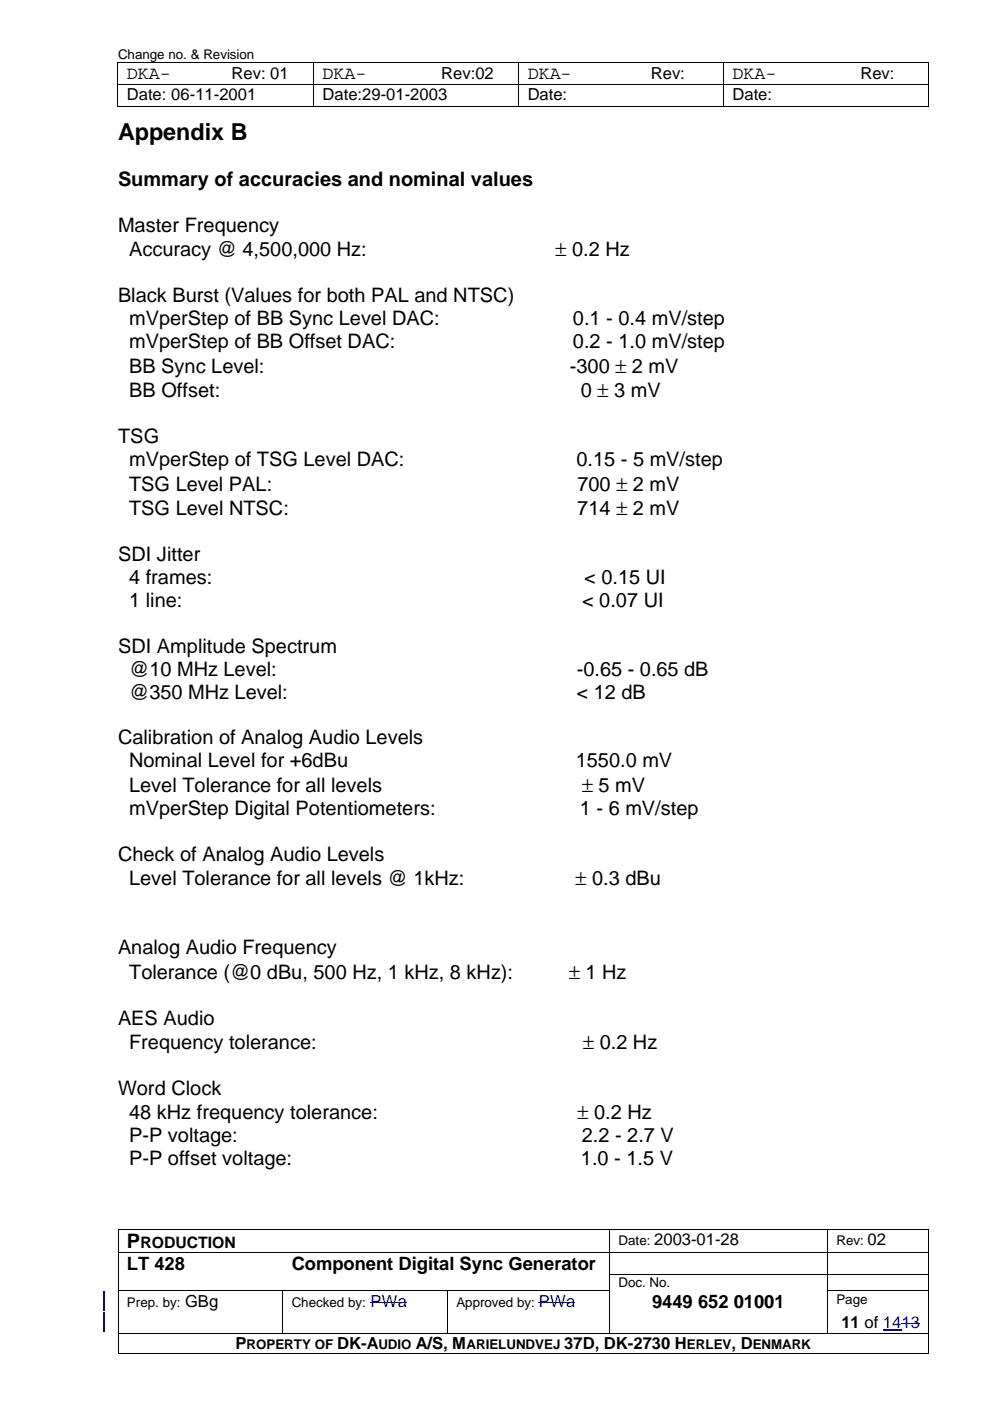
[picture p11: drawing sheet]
<svg xmlns="http://www.w3.org/2000/svg" width="210mm" height="297mm" viewBox="0 0 210 297" stroke-linecap="round" stroke-linejoin="round" font-family="sans-serif">
<defs><g id="words">
<text font-size="5" x="25" y="29.6">Appendix B</text>
<g font-size="4.2">
<text x="25" y="39.4">Summary of accuracies and nominal values</text>
<text x="25" y="49.2">Master Frequency</text>
<text x="27.4" y="54.3">Accuracy @ 4,500,000 Hz:</text>
<text x="117.8" y="54.3">± 0.2 Hz</text>
<text x="25" y="64.1">Black Burst (Values for both PAL and NTSC)</text>
<text x="27.4" y="68.9">mVperStep of BB Sync Level DAC:</text>
<text x="121.5" y="68.9">0.1 - 0.4 mV/step</text>
<text x="27.4" y="73.8">mVperStep of BB Offset DAC:</text>
<text x="121.5" y="73.8">0.2 - 1.0 mV/step</text>
<text x="27.4" y="79">BB Sync Level:</text>
<text x="120.8" y="79">-300 ± 2 mV</text>
<text x="27.4" y="84.2">BB Offset:</text>
<text x="123.2" y="84.2">0 ± 3 mV</text>
<text x="25" y="93.9">TSG</text>
<text x="27.4" y="98.8">mVperStep of TSG Level DAC:</text>
<text x="122.2" y="98.8">0.15 - 5 mV/step</text>
<text x="27.4" y="104">TSG Level PAL:</text>
<text x="122.4" y="104">700 ± 2 mV</text>
<text x="27.4" y="109.2">TSG Level NTSC:</text>
<text x="122.4" y="109.2">714 ± 2 mV</text>
<text x="25" y="118.9">SDI Jitter</text>
<text x="27.4" y="123.8">4 frames:</text>
<text x="123.9" y="123.8">&lt; 0.15 UI</text>
<text x="27.4" y="128.6">1 line:</text>
<text x="123.4" y="128.6">&lt; 0.07 UI</text>
<text x="25" y="138.4">SDI Amplitude Spectrum</text>
<text x="27.4" y="143.2">@10 MHz Level:</text>
<text x="122.3" y="143.2">-0.65 - 0.65 dB</text>
<text x="27.4" y="148.1">@350 MHz Level:</text>
<text x="122.3" y="148.1">&lt; 12 dB</text>
<text x="25" y="157.8">Calibration of Analog Audio Levels</text>
<text x="27.4" y="167.9">Level Tolerance for all levels</text>
<text x="27.4" y="162.7">Nominal Level for +6dBu</text>
<text x="122.1" y="162.7">1550.0 mV</text>
<text x="123.4" y="167.9">± 5 mV</text>
<text x="27.4" y="172.8">mVperStep Digital Potentiometers:</text>
<text x="122.9" y="172.8">1 - 6 mV/step</text>
<text x="25" y="182.5">Check of Analog Audio Levels</text>
<text x="27.4" y="187.7">Level Tolerance for all levels @ 1kHz:</text>
<text x="122" y="187.7">± 0.3 dBu</text>
<text x="25" y="202.3">Analog Audio Frequency</text>
<text x="27.4" y="207.5">Tolerance (@0 dBu, 500 Hz, 1 kHz, 8 kHz):</text>
<text x="120.7" y="207.5">± 1 Hz</text>
<text x="25" y="217.2">AES Audio</text>
<text x="27.4" y="222.4">Frequency tolerance:</text>
<text x="123.7" y="222.4">± 0.2 Hz</text>
<text x="25" y="232.1">Word Clock</text>
<text x="27.4" y="237.3">48 kHz frequency tolerance:</text>
<text x="122.5" y="237.3">± 0.2 Hz</text>
<text x="27.4" y="242.2">P-P voltage:</text>
<text x="123.4" y="242.2">2.2 - 2.7 V</text>
<text x="27.4" y="247.1">P-P offset voltage:</text>
<text x="123.2" y="247.1">1.0 - 1.5 V</text>
<text x="26.9" y="264.6">P</text>
</g>
<g font-size="3.9">
<text x="26.9" y="16.7">DKA-</text>
<text x="68.4" y="16.7">DKA-</text>
<text x="111.9" y="16.7">DKA-</text>
<text x="155.3" y="16.7">DKA-</text>
<text x="26.9" y="269.3">LT 428</text>
<text x="61.8" y="269.3">Component Digital Sync Generator</text>
<text x="138.3" y="277.4">9449 652 01001</text>
</g>
<g font-size="3.5">
<text x="49.1" y="16.7">Rev: 01</text>
<text x="93.6" y="16.7">Rev:02</text>
<text x="138" y="16.7">Rev:</text>
<text x="182.5" y="16.7">Rev:</text>
<text x="26.9" y="21.3">Date: 06-11-2001</text>
<text x="68.4" y="21.3">Date:29-01-2003</text>
<text x="111.9" y="21.3">Date:</text>
<text x="155.3" y="21.3">Date:</text>
<text x="138.7" y="264">2003-01-28</text>
<text x="183.9" y="264">02</text>
<text x="39.2" y="277.1">GBg</text>
<text x="178.4" y="281.5">11 of 1413</text>
<text x="50" y="286.1">P</text>
<text x="71.5" y="286.1">DK-A</text>
<text x="88.1" y="286.1">A/S, M</text>
<text x="119.6" y="286.1">37D, DK-2730 H</text>
<text x="155.1" y="286.1">, D</text>
</g>
<g font-size="3.5" fill="#00f">
<text x="78.6" y="277.1">PWa</text>
<text x="114.2" y="277.1">PWa</text>
</g>
<text font-size="3.3" x="29.8" y="264.6">RODUCTION</text>
<g font-size="2.8">
<text x="25" y="12.6">Change no. &amp; Revision</text>
<text x="131.1" y="264">Date:</text>
<text x="177.3" y="264">Rev:</text>
<text x="131.1" y="273">Doc. No.</text>
<text x="26.9" y="277.1">Prep. by:</text>
<text x="61.8" y="277.1">Checked by:</text>
<text x="96.8" y="277.1">Approved by:</text>
<text x="177.3" y="276.4">Page</text>
<text x="52.3" y="286.1">ROPERTY OF</text>
<text x="80.2" y="286.1">UDIO</text>
<text x="98.9" y="286.1">ARIELUNDVEJ</text>
<text x="145.6" y="286.1">ERLEV</text>
<text x="159.6" y="286.1">ENMARK</text>
</g>
</g></defs>
<g fill="#000">
<path d="M24.9 13.2h.2v.2h-.2zM24.9 17.8h.2v.2h-.2zM47.1 13.2h.1v.2h-.1zM47.1 17.8h.1v.2h-.1zM66.4 13.2h.2v.2h-.2zM66.4 17.8h.2v.2h-.2zM91.5 13.2h.2v.2h-.2zM91.5 17.8h.2v.2h-.2zM109.9 13.2h.2v.2h-.2zM109.9 17.8h.2v.2h-.2zM136 13.2h.1v.2h-.1zM136 17.8h.1v.2h-.1z"/>
<path d="M153.3 13.2h.2v.2h-.2zM153.3 17.8h.2v.2h-.2zM180.4 13.2h.2v.2h-.2zM180.4 17.8h.2v.2h-.2zM196.8 13.2h.2v.2h-.2zM196.8 17.8h.2v.2h-.2zM24.9 22.5h.2v.1h-.2zM66.4 22.5h.2v.1h-.2zM109.9 22.5h.2v.1h-.2zM153.3 22.5h.2v.1h-.2zM196.8 22.5h.2v.1h-.2zM24.9 260.5h.2v.2h-.2z"/>
<path d="M24.9 265.5h.2v.2h-.2zM24.9 270.2h.2v.2h-.2zM24.9 273.6h.2v.2h-.2zM59.8 265.5h.2v.2h-.2zM59.8 273.6h.2v.2h-.2zM59.9 273.6h.1v.2h-.1zM94.8 273.6h.2v.2h-.2zM129.2 260.5h.1v.2h-.1zM129.2 265.5h.1v.2h-.1zM129.2 270.2h.1v.2h-.1zM129.2 273.6h.1v.2h-.1zM175.3 260.5h.2v.2h-.2z"/>
<path d="M175.3 265.5h.2v.2h-.2zM175.3 270.2h.2v.2h-.2zM175.3 273.6h.2v.2h-.2zM196.8 260.5h.2v.2h-.2zM196.8 265.5h.2v.2h-.2zM196.8 270.2h.2v.2h-.2zM196.8 273.6h.2v.2h-.2zM24.9 282.7h.2v.2h-.2zM24.9 286.9h.2v.2h-.2zM59.9 282.7h.1v.2h-.1zM94.8 282.7h.2v.2h-.2zM129.2 282.7h.1v.2h-.1z"/>
<path d="M175.3 282.7h.2v.2h-.2zM196.8 282.7h.2v.2h-.2zM196.8 286.9h.2v.2h-.2z"/>
</g>
<g fill="none" stroke="#000" stroke-width=".21">
<path d="M25 13.4v4.4M25 18v4.5M25.1 13.3h22M25.1 17.9h22M47.2 13.3h19.2M47.2 17.9h19.2M66.5 13.4v4.4M66.5 18v4.5M66.6 13.3h24.9M66.6 17.9h24.9M91.7 13.3h18.2M91.7 17.9h18.2"/>
<path d="M110 13.4v4.4M110 18v4.5M110.1 13.3h25.9M110.1 17.9h25.9M136.1 13.3h17.2M136.1 17.9h17.2M153.4 13.4v4.4M153.4 18v4.5M153.5 13.3h26.9M153.5 17.9h26.9M180.6 13.3h16.2M180.6 17.9h16.2"/>
<path d="M196.9 13.4v4.4M196.9 18v4.5M25.1 22.5h41.3M66.6 22.5h43.3M110.1 22.5h43.2M153.5 22.5h43.3M25 260.7v4.8M25 265.7v4.5M25 270.4v3.2M25 273.8v8.9M25.1 260.6h104.1M25.1 265.6h34.7"/>
<path d="M25.1 273.7h34.7M59.9 273.8v8.9M60 265.6h69.2M60 273.7h34.8M94.9 273.8v8.9M95 273.7h34.2M129.2 260.7v4.8M129.2 265.7v4.5M129.2 270.4v3.2M129.2 273.8v8.9M129.3 260.6h46M129.3 265.6h46"/>
<path d="M129.3 270.3h46M175.4 260.7v4.8M175.4 265.7v4.5M175.4 270.4v3.2M175.4 273.8v8.9M175.5 260.6h21.3M175.5 265.6h21.3M175.5 270.3h21.3M175.5 273.7h21.3M196.9 260.7v4.8M196.9 265.7v4.5M196.9 270.4v3.2"/>
<path d="M196.9 273.8v8.9M25 282.9v4M25.1 282.8h34.8M25.1 287h171.7M60 282.8h34.8M95 282.8h34.2M129.3 282.8h46M175.5 282.8h21.3M196.9 282.9v4"/>
</g>
<path d="M78.6 276.3h7.6M114.2 276.3h7.7M191.1 280.7h3.9" fill="none" stroke="#00f" stroke-width=".21"/>
<path d="M22 273.8v4M22 278.2v4.1M187.2 282h3.9" fill="none" stroke="#00f" stroke-width=".25"/>
<use href="#words"/>
</svg>
